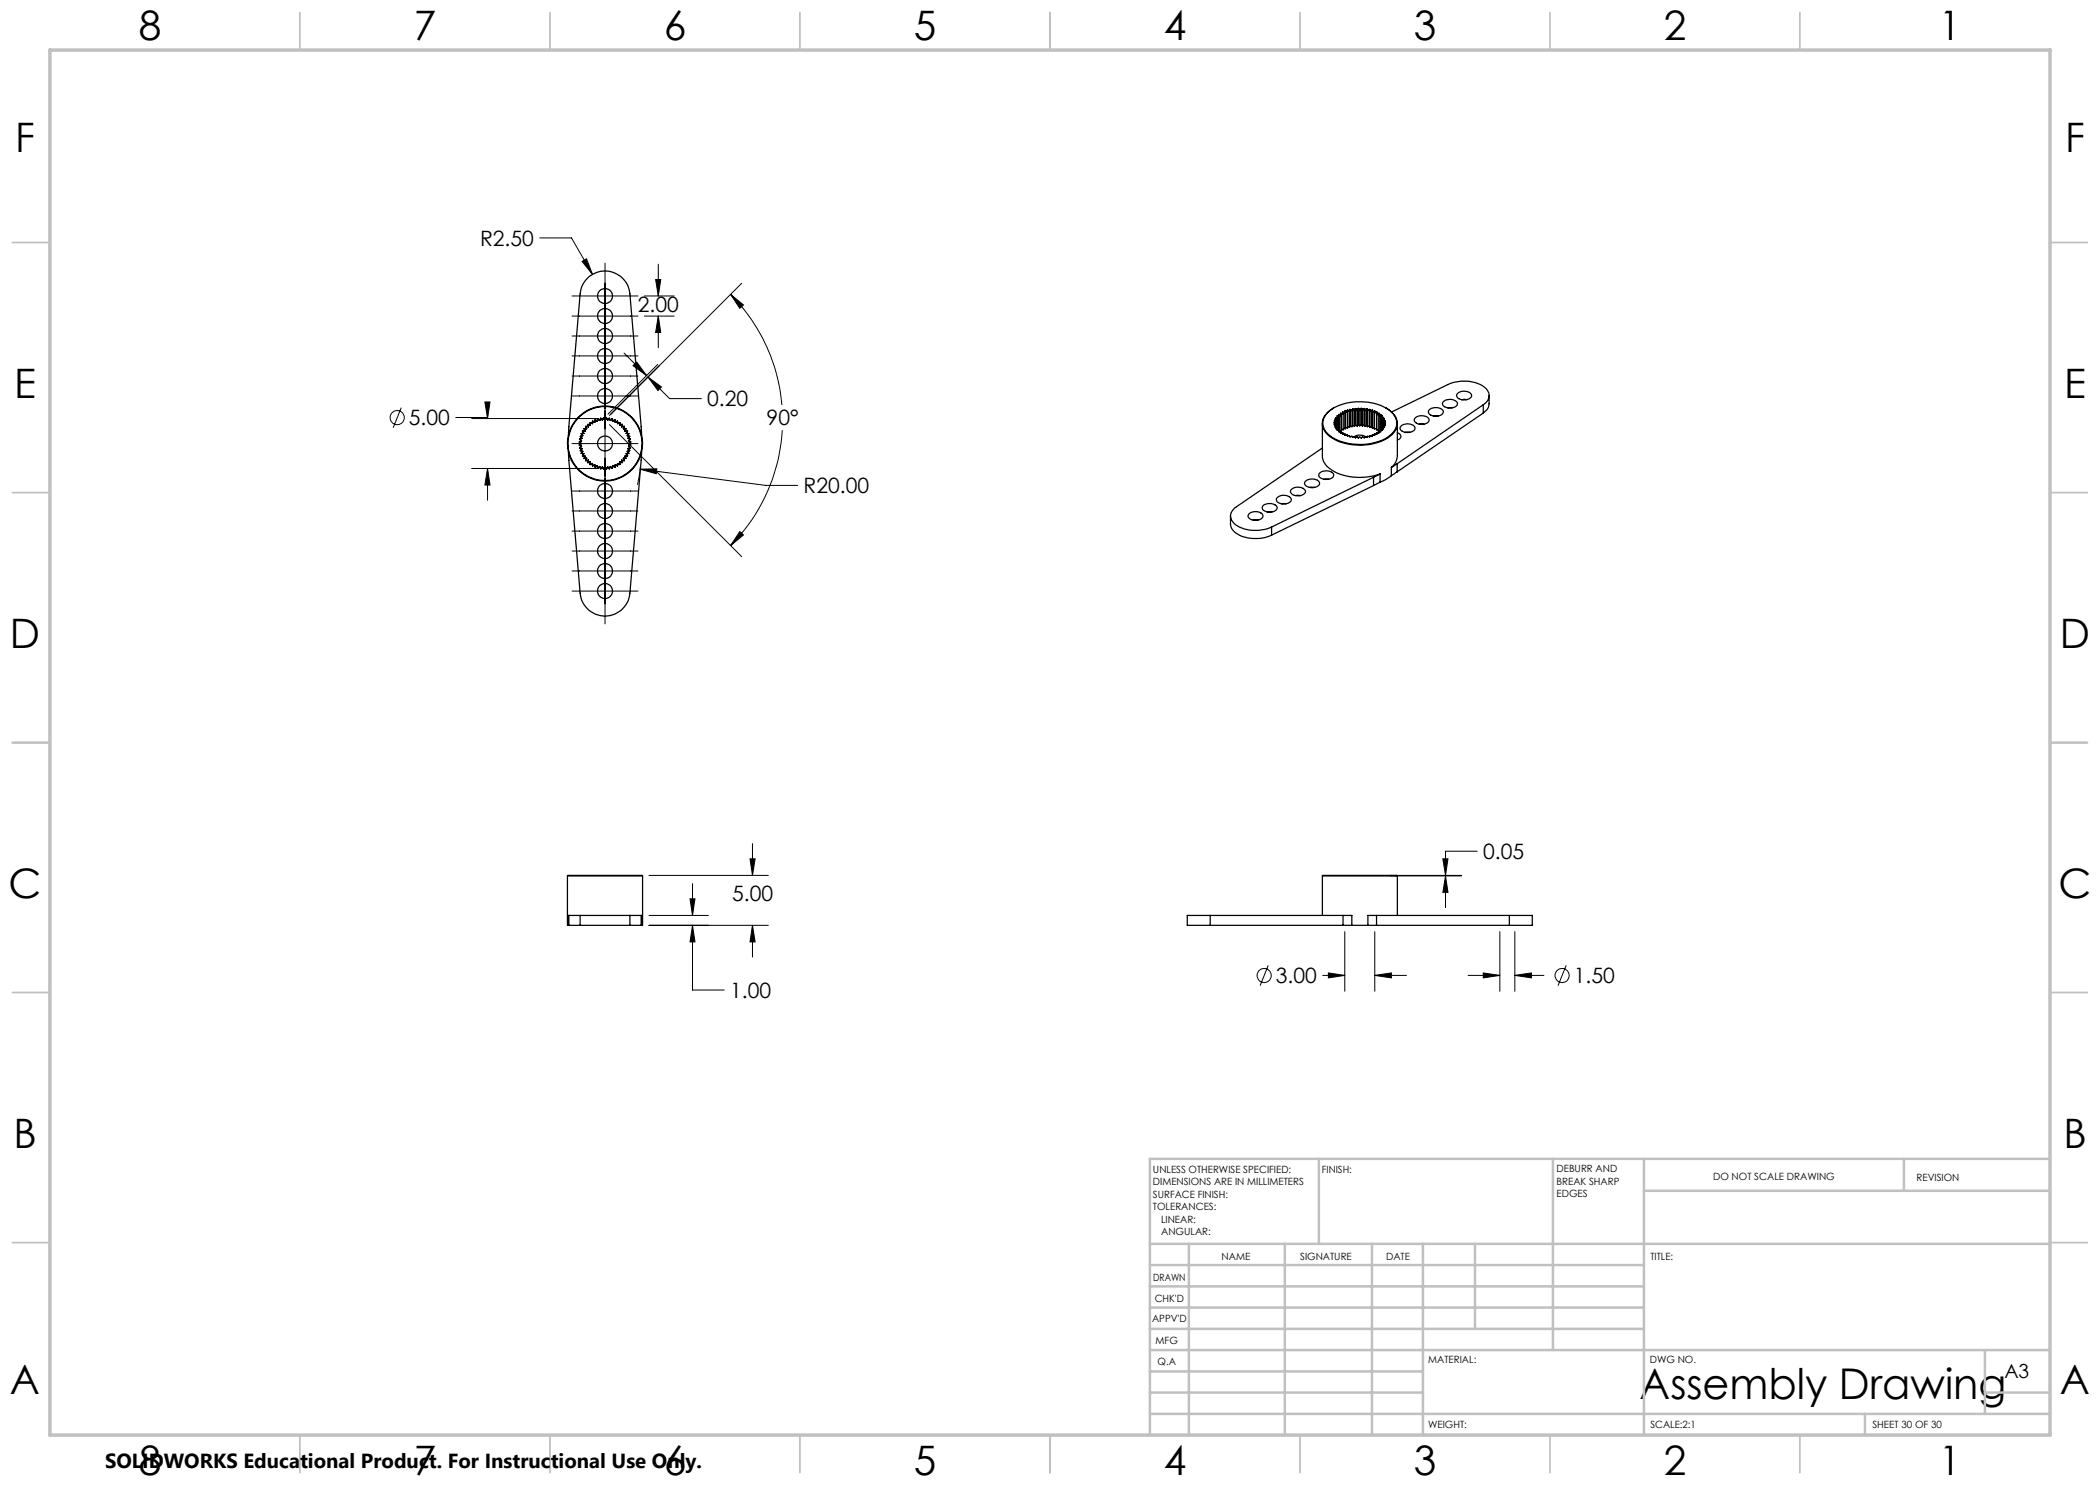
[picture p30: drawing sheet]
<svg xmlns="http://www.w3.org/2000/svg" width="420mm" height="297mm" viewBox="0 0 420 297" stroke-linecap="round" stroke-linejoin="round" font-family="sans-serif">
<defs><g id="words">
<text font-size="8.5" x="327.9" y="279.7">Assembly Drawing</text>
<g font-size="8.1">
<text x="27.7" y="8">8</text>
<text x="82.7" y="8">7</text>
<text x="132.7" y="8">6</text>
<text x="182.7" y="8">5</text>
<text x="232.7" y="8">4</text>
<text x="282.7" y="8">3</text>
<text x="332.7" y="8">2</text>
<text x="387.7" y="8">1</text>
<text x="3" y="30.4">F</text>
<text x="413" y="30.4">F</text>
<text x="2.8" y="79.6">E</text>
<text x="412.8" y="79.6">E</text>
<text x="2" y="129.6">D</text>
<text x="412" y="129.6">D</text>
<text x="1.7" y="179.6">C</text>
<text x="411.7" y="179.6">C</text>
<text x="2.7" y="229.6">B</text>
<text x="412.7" y="229.6">B</text>
<text x="2" y="278.9">A</text>
<text x="412" y="278.9">A</text>
<text x="27.7" y="295">8</text>
<text x="82.7" y="295">7</text>
<text x="132.7" y="295">6</text>
<text x="182.7" y="295">5</text>
<text x="232.7" y="295">4</text>
<text x="282.7" y="295">3</text>
<text x="332.7" y="295">2</text>
<text x="387.7" y="295">1</text>
</g>
<g font-size="4.2">
<text x="96" y="49.2">R2.50</text>
<text x="127.6" y="62.4">2.00</text>
<text x="141.4" y="81.3">0.20</text>
<text x="81.8" y="85.1">5.00</text>
<text x="153.3" y="85.1">90°</text>
<text x="160.7" y="98.7">R20.00</text>
<text x="296.6" y="171.8">0.05</text>
<text x="146.4" y="180.1">5.00</text>
<text x="255.2" y="196.6">3.00</text>
<text x="314.8" y="196.6">1.50</text>
<text x="146" y="199.6">1.00</text>
</g>
<text font-size="4.1" x="21" y="293.7">SOLIDWORKS Educational Product. For Instructional Use Only.</text>
<text font-size="3.9" x="400.9" y="275.5">A3</text>
<g font-size="2">
<text x="230.6" y="234.6">UNLESS OTHERWISE SPECIFIED:</text>
<text x="230.6" y="237.1">DIMENSIONS ARE IN MILLIMETERS</text>
<text x="230.6" y="239.6">SURFACE FINISH:</text>
<text x="264.4" y="234.6">FINISH:</text>
<text x="311.3" y="234.5">DEBURR AND</text>
<text x="311.3" y="237">BREAK SHARP</text>
<text x="311.3" y="239.5">EDGES</text>
<text x="342.6" y="236">DO NOT SCALE DRAWING</text>
<text x="383.3" y="236.2">REVISION</text>
<text x="230.6" y="242.1">TOLERANCES:</text>
<text x="232.2" y="244.6">LINEAR:</text>
<text x="232.2" y="247.1">ANGULAR:</text>
<text x="244.3" y="252">NAME</text>
<text x="260" y="251.9">SIGNATURE</text>
<text x="277.2" y="251.9">DATE</text>
<text x="330.1" y="251.9">TITLE:</text>
<text x="230.6" y="256.1">DRAWN</text>
<text x="230.9" y="260.3">CHK'D</text>
<text x="230.4" y="264.4">APPV'D</text>
<text x="231.1" y="268.8">MFG</text>
<text x="231.5" y="273">Q.A</text>
<text x="285.6" y="272.5">MATERIAL:</text>
<text x="330" y="272.5">DWG NO.</text>
<text x="285.6" y="285.5">WEIGHT:</text>
<text x="330.1" y="285.6">SCALE:2:1</text>
<text x="374.5" y="285.6">SHEET 30 OF 30</text>
</g>
</g></defs>
<g fill="none" stroke="#000" stroke-width=".25">
<path d="M291.5 78.7a2.02 2.02 0 0 1 2.8 .2 1.17 1.17 0 0 1-1.5 1.1 1.2 1.2 0 0 1-1.5-1zM292.3 79.9h1M297.8 79.1v1.6a2.17 2.17 0 0 1-1.1 1.9M113.7 87.1l2.3-28.3a5 5 0 0 1 5-4.6 5 5 0 0 1 5 4.6l2.3 28.3M113.7 90.3l2.3 28.3a5 5 0 0 0 5 4.6 5 5 0 0 0 5-4.6l2.3-28.3M115.9 88.4l.2 .3M115.9 89l.3 .2M115.9 88.4h.1M115.9 87.8l.3 .4M115.9 89.6l.4 .2M115.9 87.8l.2 .1M116 88.4l.3 .3"/>
<path d="M116 89h-.1M116 89l.3 .2M116.1 87.3l.2 .3M116.1 90.1l.3 .2M116.1 87.9l.2 .3M116.1 87.3h.1M116.1 89.5l-.2 .1M116.1 89.5l.3 .2M116.1 88.7l-.2 .3M116.1 88.7h.2M116.2 88.2l-.3 .2M116.2 89.2l-.3 .4"/>
<path d="M116.2 88.2h.1M116.2 89.2h.1M116.2 87.3l.2 .4M116.2 90.1h-.1M116.2 90.1l.4 .2M116.2 86.7l.2 .4M116.2 90.7l.4 .1M116.2 86.7l.2 .1M116.3 87.6l-.4 .2M116.3 89.8l-.2 .3M116.3 87.6l.1 .1M116.3 88.2l-.3 .2"/>
<path d="M116.3 88.7l-.3 .3M116.3 89.2l-.2 .3M116.4 86.8l.2 .3M116.4 90.6l-.2 .1M116.4 90.6l.4 .1M116.4 87.1l-.3 .2M116.4 90.3l-.2 .4M116.4 87.1h.2M116.4 87.7l-.3 .2M116.4 89.7l-.1 .1M116.4 89.7l-.2 .4M116.5 86.2l.1 .4"/>
<path d="M116.5 91.2l.4 .1M116.5 86.2l.1 .1M116.6 87.1l-.4 .2M116.6 90.3h-.2M116.6 90.3l-.2 .3M116.6 86.6l-.4 .1M116.6 90.8l-.1 .4M116.6 86.3l.2 .4M116.6 86.6l.2 .1M116.6 91.1l-.1 .1M116.6 91.1l.4 .1M116.8 86.7l-.4 .1"/>
<path d="M116.8 90.7l-.2 .1M116.8 90.7l-.2 .4M116.8 85.7l.1 .4M116.8 91.7h.4M116.8 85.7l.1 .1M116.9 86.1l-.4 .1M116.9 91.3l-.1 .4M116.9 85.8l.1 .4M116.9 86.1l.1 .1M116.9 91.6l-.1 .1M116.9 91.6h.4M117 86.2l-.4 .1"/>
<path d="M117 91.2l-.1 .1M117 91.2l-.1 .4M117.2 85.3h.4M117.2 85.3v.4M117.2 92.1h.4M117.2 85.3l.1 .1M117.2 85.7h-.4M117.2 91.7v.4M117.2 85.7l.1 .1M117.3 92l-.1 .1M117.3 85.4v.4M117.3 85.4h.4"/>
<path d="M117.3 92h.4M117.3 85.8h-.4M117.3 91.6l-.1 .1M117.3 91.6v.4M117.6 84.9h.4M117.6 84.9v.4M117.6 92.1v.4M117.6 84.9l.1 .1M117.6 85.3l.1 .1M117.7 85v.4M117.7 92v.4M117.7 92l-.1 .1"/>
<path d="M117.7 85h.4M117.7 92.4l-.1 .1M118 92.5h-.4M118 92.5v.4M118 84.9l.1 .1M118 84.5l.4 .1M118 84.5v.4M118 84.5l.1 .1M118.1 92.4h-.4M118.1 92.4l-.1 .1M118.1 92.4v.4M118.1 84.6v.4"/>
<path d="M118.1 84.6l.4 .1M118.1 92.8l-.1 .1M118.4 92.8l-.4 .1M118.4 92.8l.1 .4M118.4 84.6l.1 .1M118.5 84.2l.4 .1M118.5 84.2l-.1 .4M118.5 84.2l.1 .1M118.5 92.7l-.1 .1M118.5 92.7l-.4 .1M118.5 92.7l.1 .4M118.6 84.3l-.1 .4"/>
<path d="M118.6 84.3l.4 .2M118.6 93.1l-.1 .1M118.9 93.1l-.4 .1M118.9 93.1l.1 .3M118.9 84.3l.1 .2M119 93l-.4 .1M119 93l-.1 .1M119 93l.1 .3M119 84l.4 .1M119 84l-.1 .3M119 84l.1 .1M119.1 84.1l-.1 .4"/>
<path d="M119.1 84.1l.4 .2M119.1 93.3l-.1 .1M119.4 93.3l-.4 .1M119.4 93.3l.2 .4M119.4 84.1l.1 .2M119.5 93.2l.1 .3M119.5 93.2l-.4 .1M119.5 93.2l-.1 .1M119.6 83.7l.3 .3M119.6 83.7l-.2 .4M119.6 83.7v.2M119.6 83.9l-.1 .4"/>
<path d="M119.6 83.9l.3 .2M119.6 93.5v.2M119.9 93.4l-.3 .3M119.9 93.4l.3 .4M119.9 84v.1M119.9 93.3l-.3 .2M119.9 93.3v.1M119.9 93.3l.3 .3M120.2 83.8l.3 .2M120.2 83.6l.3 .3M120.2 83.6l-.3 .4M120.2 83.6v.2"/>
<path d="M120.2 93.6v.2M120.2 83.8l-.3 .3M120.5 93.5l-.3 .3M120.5 93.5l.2 .3M120.5 83.9v.1M120.5 93.4v.1M120.5 93.4l-.3 .2M120.5 93.4l.2 .3M120.7 83.6l.3 .3M120.7 83.6l-.2 .3M120.7 83.7l.3 .3M120.7 83.6v.1"/>
<path d="M120.7 93.7v.1M120.7 83.7l-.2 .3M121 93.6l-.3 .2M121 93.6l.3 .2M121 83.9v.1M121 93.4v.2M121 93.4l.3 .3M121 93.4l-.3 .3M121.3 83.6l-.3 .3M121.3 83.6l.2 .3M121.3 83.7l.2 .3M121.3 83.6v.1"/>
<path d="M121.3 93.7v.1M121.3 83.7l-.3 .3M121.5 93.5l-.2 .3M121.5 93.5l.3 .3M121.5 83.9v.1M121.5 93.4v.1M121.5 93.4l.3 .2M121.5 93.4l-.2 .3M121.8 83.8l-.3 .2M121.8 83.6l.3 .4M121.8 83.6l-.3 .3M121.8 83.8l.3 .3"/>
<path d="M121.8 83.6v.2M121.8 93.6v.2M122.1 93.3l.3 .2M122.1 93.3v.1M122.1 93.3l-.3 .3M122.1 93.4l-.3 .4M122.1 93.4l.3 .3M122.1 84v.1M122.4 83.9l.2 .4M122.4 83.9l-.3 .2M122.4 93.5v.2M122.4 83.7l.2 .4"/>
<path d="M122.4 83.7l-.3 .3M122.4 83.7v.2M122.6 93.2l.3 .1M122.6 93.2v.1M122.6 93.2l-.2 .3M122.6 93.3l-.2 .4M122.6 93.3l.4 .1M122.6 84.1v.2M122.9 84.1l.1 .4M122.9 84.1l-.3 .2M122.9 93.3l.1 .1M123 84l.1 .3"/>
<path d="M123 84l-.4 .1M123 84l-.1 .1M123 93l-.1 .3M123 93l.1 .1M123 93l.4 .1M123.1 93.1l-.1 .3M123.1 93.1l.4 .1M123.1 84.3l-.1 .2M123.4 84.3l.1 .4M123.4 84.3l-.4 .2M123.4 93.1l.1 .1M123.5 84.2l.1 .4"/>
<path d="M123.5 84.2l-.4 .1M123.5 84.2l-.1 .1M123.5 92.7l.1 .1M123.5 92.7l.4 .1M123.5 92.7l-.1 .4M123.6 92.8l-.1 .4M123.6 92.8l.4 .1M123.6 84.6l-.1 .1M123.9 84.6v.4M123.9 84.6l-.4 .1M123.9 92.8l.1 .1M123.9 92.4h.4"/>
<path d="M123.9 92.4l.1 .1M123.9 92.4v.4M124 84.5v.4M124 84.5l-.4 .1M124 84.5l-.1 .1M124 92.5v.4M124 92.5h.4M124 84.9l-.1 .1M124.3 85v.4M124.3 92v.4M124.3 85h-.4M124.3 92.4l.1 .1"/>
<path d="M124.3 85.4h.4M124.3 92h.4M124.3 92l.1 .1M124.4 85.3h.4M124.4 92.1h.4M124.4 84.9v.4M124.4 92.1v.4M124.4 84.9h-.4M124.4 84.9l-.1 .1M124.4 85.3l-.1 .1M124.7 85.8h.4M124.7 91.6l.1 .1"/>
<path d="M124.7 91.6v.4M124.7 85.4v.4M124.7 92l.1 .1M124.8 91.7v.4M124.8 85.7h.4M124.8 85.7l-.1 .1M124.8 85.3v.4M124.8 85.3l-.1 .1M125 86.2l.4 .1M125 91.2l.1 .1M125 91.2l.1 .4M125.1 91.3l.1 .4"/>
<path d="M125.1 86.1l.4 .1M125.1 85.8l-.1 .4M125.1 86.1l-.1 .1M125.1 91.6l.1 .1M125.1 91.6h-.4M125.2 91.7h-.4M125.2 85.7l-.1 .4M125.2 85.7l-.1 .1M125.2 86.7l.4 .1M125.2 90.7l.2 .1M125.2 90.7l.2 .4M125.4 90.8l.1 .4"/>
<path d="M125.4 86.6l.4 .1M125.4 86.3l-.2 .4M125.4 86.6l-.2 .1M125.4 91.1l.1 .1M125.4 91.1l-.4 .1M125.4 87.1l.4 .2M125.4 90.3h.2M125.4 90.3l.2 .3M125.5 91.2l-.4 .1M125.5 86.2l-.1 .4M125.5 86.2l-.1 .1M125.6 90.3l.2 .4"/>
<path d="M125.6 87.1l.3 .2M125.6 87.1h-.2M125.6 87.7l.3 .2M125.6 89.7l.1 .1M125.6 89.7l.2 .4M125.6 86.8l-.2 .3M125.6 90.6l.2 .1M125.6 90.6l-.4 .1M125.7 88.7h.1M125.7 88.2l.3 .2M125.7 88.7l.3 .3M125.7 89.2h.1"/>
<path d="M125.7 89.2l.2 .3M125.7 89.8l.2 .3M125.7 87.6l.4 .2M125.7 87.6l-.1 .1M125.8 90.7l-.4 .1M125.8 86.7l-.2 .4M125.8 86.7l-.2 .1M125.8 87.3l-.2 .4M125.8 90.1h.1M125.8 90.1l-.4 .2M125.8 89.2l.3 .4M125.8 88.7l.4 .3"/>
<path d="M125.8 88.2l.4 .2M125.8 88.2h-.1M125.9 87.9l-.2 .3M125.9 90.1l-.3 .2M125.9 87.3l-.2 .3M125.9 87.3h-.1M125.9 89.5l.2 .1M125.9 89.5l-.3 .2M126 88.4l-.3 .3M126 89h.2M126 89l-.3 .2M126.1 89.6l-.4 .2"/>
<path d="M126.1 87.8l-.3 .4M126.1 87.8l-.2 .1M126.2 88.4l-.4 .3M126.2 89l-.4 .2M126.2 88.4h-.2M255.4 99.5a1.88 1.88 0 0 1 2.9 .4 1.54 1.54 0 0 1-2.1 .8 .76 .76 0 0 1-.8-.4 .76 .76 0 0 1 0-.8zM258.3 97.9a1.91 1.91 0 0 1 2.8 .3 1.72 1.72 0 0 1-2.6 .7l-.4-.5zM259.1 99.1h1M261.1 96.2a2.06 2.06 0 0 1 2.8 .3 .88 .88 0 0 1-1 1 1.64 1.64 0 0 1-2-.8zM261.9 97.5h1M263.8 94.8a1.96 1.96 0 0 1 2.9 0 1.14 1.14 0 0 1-1.5 1.1 1.2 1.2 0 0 1-1.4-1zM264.5 89.6l-17.2 11.7a2.08 2.08 0 0 0-1.2 2.1 2.08 2.08 0 0 0 1.5 1.8 7.8 7.8 0 0 0 6.7 .2"/>
<path d="M264.5 84.7v6.5a3.6 3.6 0 0 0 2.4 3.1 12 12 0 0 0 9.1 .5M264.8 95.8h.9M265.4 82.7a9.9 9.9 0 0 1 8.7-2.2 6.5 6.5 0 0 1 5.1 3.2 3.2 3.2 0 0 1-1.9 3.9 11.3 11.3 0 0 1-11.2-.4 2.88 2.88 0 0 1-.7-4.5zM266.7 81.6a3.5 3.5 0 0 0-2.1 3.8 5.9 5.9 0 0 0 4.9 3.4 10.6 10.6 0 0 0 9-1.9 3 3 0 0 0-.8-5l-.5-.3M266.9 84.1l.3 .2M266.9 84.1l.2 .1M267 83.8l.2 .1 .3-.1M267 83.8l.4 .3M267.1 84.2l.2 .2M267.1 84.6l-.3 .2 .4 .1M267.1 84.6l.2 .1M267.2 84.3l-.4 .2 .3 .1"/>
<path d="M267.2 84.9l-.3 .2 .3 .1M267.2 84.9l.1 .1-.2 .2M267.2 84.3l.1 .1M267.2 83.5l.2 .2M267.2 83.5l.1 .1M267.2 85.2l-.2 .2 .4 .1M267.2 85.2l.2 .1-.2 .2M267.3 84.7l-.3 .2M267.3 84.7v.3M267.3 84.4v.9M267.3 84.4l-.3 .2M267.3 83.6l.2 .2"/>
<path d="M267.4 85.5l-.2 .3h.4M267.4 83.7l-.4 .1M267.4 84.1l-.2-.1-.3 .1M267.4 85.5l.1 .1-.1 .2M267.4 84.1v1.4M267.4 84.1l-.3 .1M267.4 83.7l.1 .1M267.4 83.2l.2 .2M267.4 83.2l.2 .1M267.5 83.8v2M267.6 83.4l-.4 .1M267.6 85.8l-.2 .3h.5"/>
<path d="M267.6 85.8l.1 .1-.1 .2M267.6 83.4l.1 .1M267.6 83.3l.1 .2M267.7 83.5v2.6M267.7 83.5l-.4 .1M267.8 82.9l.1 .2M267.8 82.9l.1 .1M267.9 83.1l-.5 .1M267.9 86.1l-.1 .3h.4M267.9 86.1v.3M267.9 83.1l.1 .2M267.9 83l.1 .3"/>
<path d="M268 83.3v3.1M268 83.3h-.4M268.1 82.7h.4M268.1 82.7l.1 .2M268.1 82.7l.2 .1M268.2 82.9h-.4M268.2 86.4l-.1 .2h.4M268.2 86.4h.1M268.2 82.9l.1 .1M268.3 82.8v.2M268.3 83h-.4M268.3 83v3.2h-.3"/>
<path d="M268.3 86.4v.2M268.5 82.4h.4M268.5 82.4v.3M268.5 86.6v.3l.4-.1M268.5 86.6l.1 .2M268.5 82.7l.1 .1h-.3M268.5 82.4l.1 .1M268.6 82.5v3.5h-.3M268.6 85.7l.4 .1M268.6 82.5l.4 .1M268.9 86.8l.1 .3 .4-.1M268.9 86.8l.2 .2"/>
<path d="M268.9 82.4l.1 .2M269 82.2l.4 .1M269 82.2l-.1 .2M269 82.2l.1 .1M269.1 82.3l-.1 3.5M269.1 82.3l-.1 .3M269.1 82.3l.4 .1M269.4 87l.1 .2 .4-.1M269.4 87l.1 .2M269.4 82.3l.1 .1M269.5 85.6l-.4-.1-.1 .3M269.5 82.4v3.2"/>
<path d="M269.5 82l.4 .1M269.5 82l-.1 .3M269.5 82l.1 .2M269.6 85.4l-.1 .2M269.6 85.4h.3M269.6 82.2l-.1 .2M269.6 82.2v3.2M269.6 82.2l.3 .1M269.9 87.1l.1 .3 .4-.1M269.9 87.1v.1M269.9 82.1v.2M269.9 87.2l.2 .1"/>
<path d="M269.9 82.3v3.1M270 81.9l.4 .1M270 81.9l-.1 .2M270 81.9l.1 .2M270.1 85.2l-.2 .2M270.1 85.2l.3 .1M270.1 82.1l-.2 .2M270.1 82.1v3.1M270.1 82.1h.3M270.4 87.3l.1 .2 .4-.2M270.4 87.3l.2 .2M270.4 82v.1"/>
<path d="M270.4 82.1v3.2M270.5 81.8l.4 .1M270.5 81.8l-.1 .2M270.5 81.8l.1 .1M270.6 81.9l.3 .2 .2-.2 .3 .1 .3-.2 .3 .2 .2-.2 .3 .2M270.6 85.1l-.2 .2M270.6 85.1l.3 .1M270.6 81.9l-.2 .2M270.6 81.9v3.2M270.7 87.4a2.27 2.27 0 0 1 2.5 0M270.9 87.3h.1M270.9 87.3l.2 .3 .3-.2"/>
<path d="M270.9 81.9v3.3M271.1 81.7l.3 .1M271.1 81.7l-.2 .2M271.1 85.1l-.2 .1M271.1 85.1l.3 .1M271.1 81.7v3.4M271.4 87.4h.1M271.4 87.4l.3 .2 .3-.2 .2 .2 .3-.2M271.4 81.8v3.4M271.7 81.7l.3 .1M271.7 81.7l-.3 .1M271.7 85l-.3 .2"/>
<path d="M271.7 85l.3 .2M271.7 81.7v3.3M272 81.8v3.4M272.2 81.7l.3 .1M272.2 81.7l-.2 .1M272.2 85l-.2 .2M272.2 85l.3 .2M272.2 81.7v3.3M272.5 87.4h.1M272.5 82v3.2M272.5 87.4l.3 .2M272.5 81.8v.2"/>
<path d="M272.8 85.1l-.3 .1M272.8 85.1l.2 .1M272.8 81.9l.2 .2M272.8 81.9l-.3 .1M272.8 81.9v3.2M272.8 81.7l.2 .2M272.8 81.7l-.3 .1M272.8 81.7v.2M273 87.3h.1M273 82.1v3.1M273 87.3l-.2 .3M273 81.9v.2"/>
<path d="M273.3 81.9l.2 .2M273.3 85.1l-.3 .1M273.3 85.1l.2 .2M273.3 81.9v3.2M273.3 81.9l-.3 .2M273.4 81.8l.2 .2M273.4 81.8l-.4 .1M273.4 81.8l-.1 .1M273.5 82.1v3.2M273.6 87.3l-.2 .2-.4-.2M273.6 87.3l-.2 .2M273.6 82l-.1 .1"/>
<path d="M273.9 85.2l-.4 .1M273.9 85.2l.1 .2M273.9 82.1l.1 .2M273.9 82.1v3.1M273.9 82.1h-.4M273.9 81.9l.2 .2M273.9 81.9l-.3 .1M273.9 81.9v.2M274 82.3v3.1M274.1 87.1l-.2 .3-.3-.1M274.1 87.1l-.2 .2M274.1 82.1l-.1 .2"/>
<path d="M274.4 85.4h-.4M274.4 85.4l.1 .2M274.4 82.2l.1 .2M274.4 82.2v3.2M274.4 82.2l-.4 .1M274.5 82v.3M274.5 82l-.4 .1M274.5 82.4v3.2M274.5 82l-.1 .2M274.5 87v.2l-.4-.1M274.5 87l-.1 .2M274.5 82.3v.1"/>
<path d="M274.7 95.5l-20.4 9.9M274.7 95.5v1.6M274.7 97.1l-20.4 9.9M274.8 85.5l-.3 .1M274.8 85.5l.1 .3M274.8 82.3l.1 .3M274.8 82.3v3.2M274.8 82.3l-.3 .1M274.9 82.6v3.2M275 82.2v.2M275 82.2l-.5 .1M275 82.2l-.2 .1"/>
<path d="M275 86.8v.3l-.5-.1M275 86.8l-.2 .2M275 82.4l-.1 .2M275.3 82.5v3.5h.4M275.3 82.5l-.4 .1M275.3 85.7l-.4 .1M275.4 86.6l-.1 .2M275.4 82.7h.4M275.4 86.6v.3l-.4-.1M275.4 82.4v.3M275.4 82.4h-.4M275.4 82.7l-.1 .1h.4"/>
<path d="M275.4 82.4l-.1 .1M275.7 83v3.2h.2M275.7 86.4v.2M275.7 83h.3M275.7 82.8v.2M275.8 86.4v.2h-.4M275.8 82.9h.4M275.8 86.4h-.1M275.8 82.9l-.1 .1M275.8 82.7v.2M275.8 82.7l-.1 .1M275.9 83.3v3.1"/>
<path d="M275.9 83.3h.4M276 94.8l-1.3 .7M276 96.4l-1.3 .7M276 94.8v1.6M276 83l-.1 .3M276.1 86.1l.1 .3h-.4M276.1 83.1l.4 .1M276.1 86.1h-.2l.1 .3M276.1 83.1l-.2 .2M276.2 82.9l-.1 .2M276.2 82.9l-.2 .1M276.2 83.5v2.6"/>
<path d="M276.2 83.5l.4 .1M276.3 85.8l.2 .3h-.4M276.3 83.4l.4 .1M276.3 85.8l-.1 .1 .1 .2M276.3 83.4l-.1 .1M276.3 83.3l-.1 .2M276.4 83.8v2M276.4 83.8l.4 .1 .1-.1M276.5 83.2l-.2 .2M276.5 83.2l-.2 .1M276.5 85.5l.2 .3h-.4M276.5 84.1l.2-.1 .3 .1"/>
<path d="M276.5 83.7l.4 .1M276.5 85.5l-.1 .1 .2 .2M276.5 84.1v1.4M276.5 84.1l.4 .1M276.5 83.7l-.1 .1M276.6 83.6l-.2 .2M276.6 84.4v.9M276.6 84.4l.4 .2M276.7 85.2l.2 .2-.4 .1M276.7 85.2l-.2 .1 .3 .2M276.7 84.7l.2 .2M276.7 84.7v.3"/>
<path d="M276.7 83.5l-.2 .2M276.7 83.5l-.1 .1M276.8 84.9l.2 .2-.3 .1M276.8 84.3l.3 .2-.3 .1M276.8 84.9l-.2 .1 .3 .2M276.8 84.3l-.2 .1M276.8 84.6l.3 .2-.3 .1M276.8 84.6l-.1 .1M276.9 83.8l-.4 .3M276.9 84.2l-.3 .2M277 84.1l-.2 .2M277 84.1l-.1 .1"/>
<path d="M277.2 81.6h.1M278.3 95.1l-1.3 .9-1 .4M278.3 93.5v1.6M279.4 92.7l-1.1 .8M279.4 94.4l-1.1 .7M279.4 92.7v1.7M279.5 84.7l-.1 6.8-.3 1-.8 1M279.5 86.5a.74 .74 0 0 1 .7 .8 .74 .74 0 0 1-.7 .7M280.1 85.4a1.96 1.96 0 0 1 2.9 0 1.17 1.17 0 0 1-1.6 1.1 1.19 1.19 0 0 1-1.4-1zM281 86.5h1M283 83.6a1.87 1.87 0 0 1 2.8 .4 1.66 1.66 0 0 1-2.5 .6l-.5-.5zM283.8 84.8h1"/>
<path d="M285.9 81.9a1.88 1.88 0 0 1 2.8 .4 1.72 1.72 0 0 1-2.6 .7l-.4-.4v-.3zM286.7 83.2h1M288.7 80.3a1.88 1.88 0 0 1 2.8 .4 1.54 1.54 0 0 1-2.1 .8 .76 .76 0 0 1-.8-.3 .76 .76 0 0 1 .1-.9zM289.5 81.6h1M296.7 81a2.1 2.1 0 0 0 1.1-2.1 2.1 2.1 0 0 0-1.4-1.8 7.8 7.8 0 0 0-6.8-.2l-11.3 5.5M296.7 81l-17.3 11.7M296.7 81v1.6M296.7 82.6l-17.3 11.8M246.1 103.2v1.6a3.4 3.4 0 0 0 3.1 2.7 7.9 7.9 0 0 0 5.1-.5M249.8 102.8a2.02 2.02 0 0 1 2.8 .2 1.13 1.13 0 0 1-1.6 1.1 1.19 1.19 0 0 1-1.4-1zM250.6 104h1M252.6 101.1a1.88 1.88 0 0 1 2.8 .4 1.69 1.69 0 0 1-2.5 .7l-.4-.4-.1-.3z"/>
<path d="M253.4 102.4h1M254.3 105.4v1.6M256.3 100.7h.9M113.5 175.2h15M113.5 175.2v9.9h.2M113.5 175.2l.1-.1h14.8l.1 .1M128.5 175.2v9.9h-.2M264.5 175.2h15M264.5 175.2v-.1h14.9l.1 .1M264.5 175.2v7.9M279.5 175.2v7.9M113.7 185.1h.1"/>
<path d="M113.8 183.1h-.1v2M113.8 185.1h2.2M113.8 183.1h2.2M113.8 183.1v2M116 183.1h10M116 185.1h10M116 183.1v2M126 183.1v2M126 185.1h2.2M126 183.1h2.2M128.2 185.1h.1M128.2 183.1h.1v2"/>
<path d="M128.2 183.1v2M242 183.1h-4.5v2h4.5M242 185.1h26.6M242 183.1h26.6M242 183.1v2M268.6 183.1h1.8v2M268.6 185.1h1.8M268.6 183.1v2M270.4 185.1h3.2M273.6 185.1h1.7M275.3 183.1h-1.7v2M275.3 185.1h26.6"/>
<path d="M275.3 183.1h26.6M275.3 183.1v2M301.9 183.1h4.6v2h-4.6M301.9 183.1v2"/>
<circle cx="121" cy="59.2" r="1.5"/>
<circle cx="121" cy="67.2" r="1.51"/>
<circle cx="121" cy="63.2" r="1.5"/>
<circle cx="121" cy="75.2" r="1.5"/>
<circle cx="121" cy="71.2" r="1.5"/>
<circle cx="121" cy="79.2" r="1.5"/>
<circle cx="121" cy="88.7" r="1.5"/>
<circle cx="121" cy="98.2" r="1.5"/>
<circle cx="121" cy="88.7" r="7.4"/>
<circle cx="121" cy="88.7" r="7.5"/>
<circle cx="121" cy="118.2" r="1.5"/>
<circle cx="121" cy="106.2" r="1.5"/>
<circle cx="121" cy="102.2" r="1.5"/>
<circle cx="121" cy="114.2" r="1.5"/>
<circle cx="121" cy="110.2" r="1.51"/>
</g>
<g fill="none" stroke="#000" stroke-width=".2">
<path d="M107.9 47.6h6.4l4.2 7.3M114.4 59.2h13.2M116.4 52.3l.9-.6 1.2 3.2zM121 52.6v72.2M128.9 59.2h5.9M131.1 55.9h1.1l-.5 3.3zM131.7 52.8v6.4M146.1 58.9l2.6 2.1-.7 .7zM146.1 58.9a36 36 0 0 1 10.3 22.1M148.3 56.7l-26.4 26.4M114.4 63.2h13.2M114.4 67.2h13.2"/>
<path d="M114.4 71.2h13.2M114.4 75.2h13.2M114.4 79.2h13.2M124.8 70.6l4.5 4.5M126.6 73.1l.8-.7 1.9 2.7zM128.9 63.2h5.9M129.6 75.4l2.7 2-.7 .7zM129.6 75.4l4.3 4.3h6.4M131.6 72.9l-10 9.9M131.7 63.2l.5 3.3h-1.1zM131.7 63.2v6.4M80.3 81.5l-1.7 4"/>
<path d="M91.2 83.5h6.3v.2M94.3 93.7h25.4M94.3 83.7h25.4M97 80.4h1l-.5 3.3zM97.5 93.7l.5 3.3h-1zM97.5 93.7v6.3M114.4 88.7h13.2M114.4 98.2h13.2M121.9 84.9l26.4 26.4M128 93.8h3.4l-.2 1zM128 93.8l25.2 3.3h6.3M128.1 93.3l-.6 3.7"/>
<path d="M156.5 86a35.8 35.8 0 0 1-10.4 23.1M114.4 118.2h13.2M114.4 102.2h13.2M114.4 106.2h13.2M114.4 110.2h13.2M114.4 114.2h13.2M148 106.3l.7 .7-2.6 2.1zM129.8 175.1h23.9M138 179.8h1l-.5 3.3zM138.5 176.7v6.4M150 171.8h1l-.5 3.3zM150.5 168.7v6.4"/>
<path d="M278.1 175.1h14.2M278.1 175.2h14.2M288.6 171.8h1l-.5 3.3zM289.1 175.2l.5 3.3h-1zM289.1 175.2v6.3M295.5 170.2h-6.4v4.9M129.8 185.1h23.9M129.8 183.1h11.9M138.5 185.1l.5 3.3h-1zM138.5 185.1v12.9h6.4M150.5 185.1l.5 3.3h-1zM150.5 185.1v6.3"/>
<path d="M253.6 193.1l-1.6 4M264.5 195.1h4.5M265.7 194.6l3.3 .5-3.3 .5zM269 186.3v12M275 195.1l3.3-.5v1zM275 195.1h6.3M275 186.3v12M293.6 195.1h6.4M296.7 194.6l3.3 .5-3.3 .5zM300 186.3v12M303 195.1l3.3-.5v1zM303 186.3v12"/>
<path d="M303 195.1h5.8M313.2 193.1l-1.6 4"/>
<circle cx="79.4" cy="83.5" r="1.42"/>
<circle cx="252.8" cy="195.1" r="1.42"/>
<circle cx="312.4" cy="195.1" r="1.42"/>
</g>
<g fill="none" stroke="#c0c0c0" stroke-width=".35">
<path d="M60 2.5v7.5M110 2.5v7.5M160 2.5v7.5M210 2.5v7.5M260 2.5v7.5M310 2.5v7.5M360 2.5v7.5M2.5 48.5h7.5M410 48.5h7.5M2.5 98.5h7.5M410 98.5h7.5M2.5 148.5h7.5"/>
<path d="M410 148.5h7.5M2.5 198.5h7.5M410 198.5h7.5M2.5 248.5h7.5M410 248.5h7.5M60 287v7.5M110 287v7.5M160 287v7.5M210 287v7.5M260 287v7.5M310 287v7.5M360 287v7.5"/>
</g>
<g fill="none" stroke="#c0c0c0" stroke-width=".5">
<path d="M263.8 231.8v17M310.6 231.8v38.2M328.8 231.8v55.2M328.8 238.2h81.2M380.8 231.8v6.4M410 231.8h-180v55.2M230 248.8h180M230 257.3h98.8M230 253h98.8M237.8 248.8v38.2M257 248.8v38.2M274.4 248.8v38.2"/>
<path d="M284.6 248.8v38.2M295 248.8v17M230 265.8h98.8M230 261.5h98.8M230 278.5h54.6M230 274.3h54.6M230 270h180M397 278.5h13M397 270v12.8M230 282.8h180M373 282.8v4.2"/>
</g>
<path d="M10 10h400v277h-400z" fill="none" stroke="#c0c0c0" stroke-width=".7"/>
<path d="M138.5 185.1l.5 3.3h-1zM138 179.8h1l-.5 3.3zM150.5 185.1l.5 3.3h-1zM150 171.8h1l-.5 3.3zM296.7 194.6l3.3 .5-3.3 .5zM303 195.1l3.3-.5v1zM275 195.1l3.3-.5v1zM265.7 194.6l3.3 .5-3.3 .5zM289.1 175.2l.5 3.3h-1zM288.6 171.8h1l-.5 3.3zM128 93.8l3.2 1 .2-1zM131.7 63.2l.5 3.3h-1.1zM131.1 55.9h1.1l-.5 3.3zM116.4 52.3l2.1 2.6-1.2-3.2zM97.5 93.7l.5 3.3h-1zM97 80.4h1l-.5 3.3zM129.6 75.4l2.7 2-.7 .7zM126.6 73.1l.8-.7 1.9 2.7zM148 106.3l.7 .7-2.6 2.1zM146.1 58.9l2.6 2.1-.7 .7z" fill="#000"/>
<use href="#words"/>
</svg>
